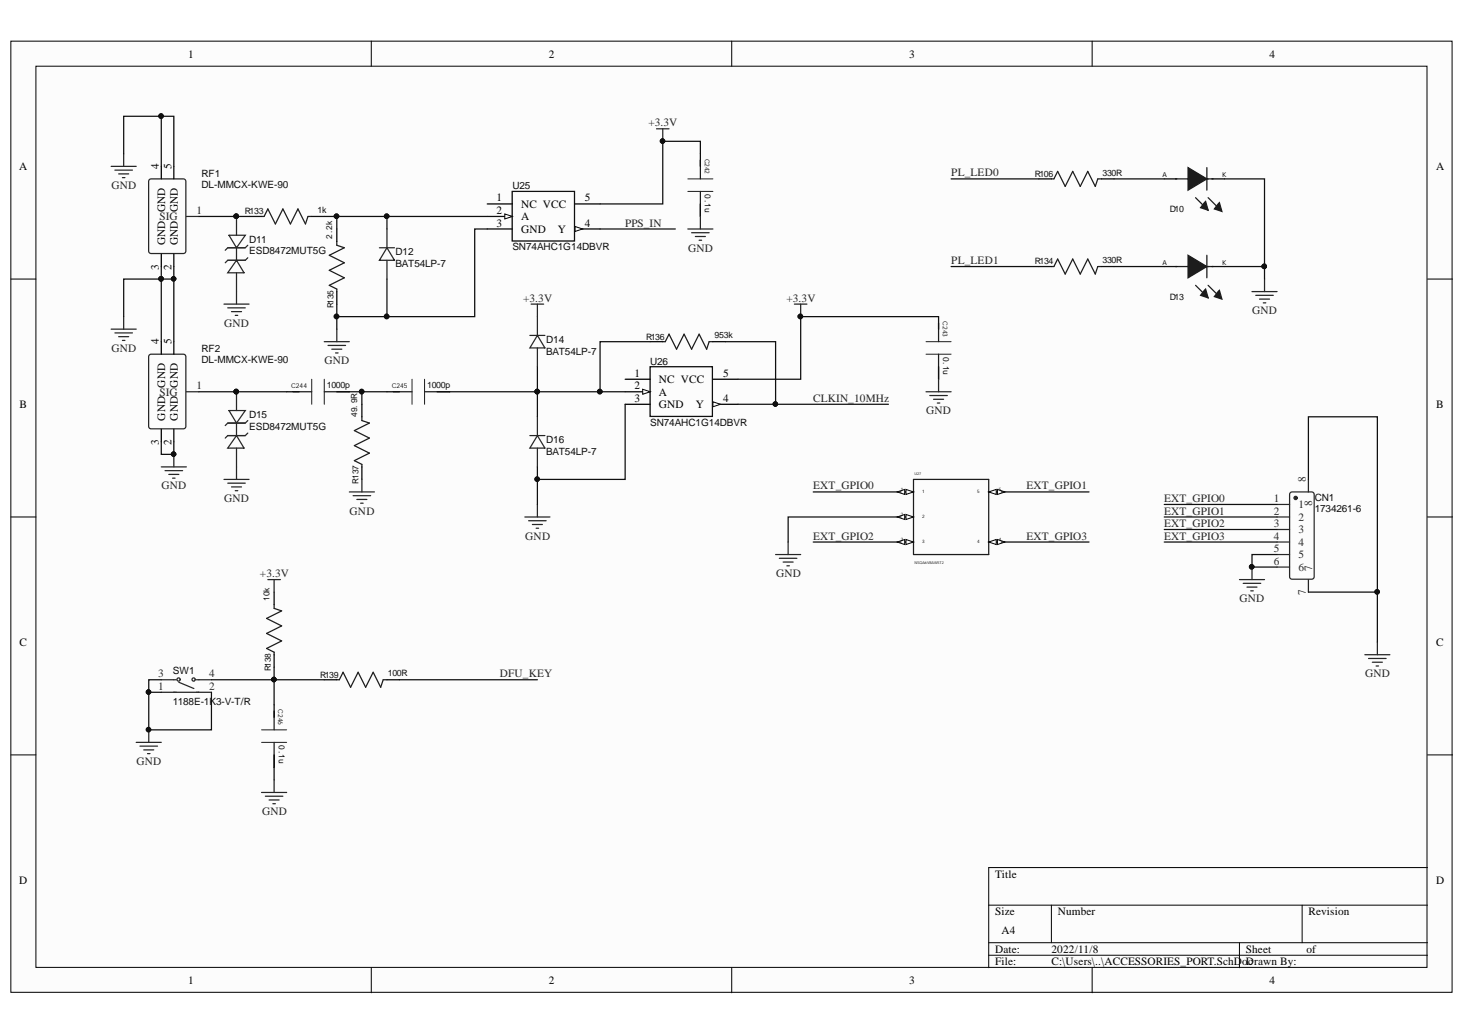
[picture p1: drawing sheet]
<svg xmlns="http://www.w3.org/2000/svg" width="297mm" height="210mm" viewBox="0 0 297 210" stroke-linecap="round" stroke-linejoin="round" font-family="sans-serif">
<defs><g id="words">
<g font-size="2.3">
<text x="38.2" y="11.7">1</text>
<text x="111.2" y="11.7">2</text>
<text x="184.3" y="11.7">3</text>
<text x="257.4" y="11.7">4</text>
<text x="3.9" y="34.5">A</text>
<text x="32.2" y="34.2" transform="rotate(-90 32.2 34.2)">4</text>
<text x="34.8" y="34.2" transform="rotate(-90 34.8 34.2)">5</text>
<text x="291.2" y="34.5">A</text>
<text x="100.7" y="40.8">1</text>
<text x="118.6" y="40.8">5</text>
<text x="33.5" y="43" transform="rotate(-90 33.5 43)">GND</text>
<text x="36" y="43" transform="rotate(-90 36 43)">GND</text>
<text x="100.7" y="43.4">2</text>
<text x="100.7" y="46">3</text>
<text x="105.7" y="42.1">NC VCC</text>
<text x="105.7" y="44.7">A</text>
<text x="105.7" y="47.2">GND</text>
<text x="113.1" y="47.2">Y</text>
<text x="118.6" y="46">4</text>
<text x="33.5" y="49.7" transform="rotate(-90 33.5 49.7)">GND</text>
<text x="36" y="49.7" transform="rotate(-90 36 49.7)">GND</text>
<text x="32.2" y="54.7" transform="rotate(-90 32.2 54.7)">3</text>
<text x="34.8" y="54.7" transform="rotate(-90 34.8 54.7)">2</text>
<text x="32.2" y="69.8" transform="rotate(-90 32.2 69.8)">4</text>
<text x="34.8" y="69.8" transform="rotate(-90 34.8 69.8)">5</text>
<text x="128.7" y="76.4">1</text>
<text x="133.6" y="77.7">NC VCC</text>
<text x="146.6" y="76.4">5</text>
<text x="4" y="82.8">B</text>
<text x="33.5" y="78.6" transform="rotate(-90 33.5 78.6)">GND</text>
<text x="36" y="78.6" transform="rotate(-90 36 78.6)">GND</text>
<text x="128.7" y="78.9">2</text>
<text x="128.7" y="81.5">3</text>
<text x="133.6" y="80.2">A</text>
<text x="133.6" y="82.8">GND</text>
<text x="141.1" y="82.8">Y</text>
<text x="146.6" y="81.5">4</text>
<text x="291.2" y="82.8">B</text>
<text x="33.5" y="85.3" transform="rotate(-90 33.5 85.3)">GND</text>
<text x="36" y="85.3" transform="rotate(-90 36 85.3)">GND</text>
<text x="32.2" y="90.3" transform="rotate(-90 32.2 90.3)">3</text>
<text x="34.8" y="90.3" transform="rotate(-90 34.8 90.3)">2</text>
<text x="4" y="131">C</text>
<text x="291.2" y="131">C</text>
<text x="3.9" y="179.3">D</text>
<text x="201.8" y="178">Title</text>
<text x="291.2" y="179.3">D</text>
<text x="201.8" y="185.6">Size</text>
<text x="214.5" y="185.6">Number</text>
<text x="265.3" y="185.6">Revision</text>
<text x="203" y="189.4">A4</text>
<text x="201.8" y="193.2">Date:</text>
<text x="201.8" y="195.8">File:</text>
<text x="213.2" y="193.2">2022/11/8</text>
<text x="213.2" y="195.8">C:\Users\..\ACCESSORIES_PORT.SchD</text>
<text x="251.9" y="195.8">oDrawn By:</text>
<text x="252.6" y="193.2">Sheet</text>
<text x="253.1" y="195.8">c</text>
<text x="264.9" y="193.2">of</text>
<text x="38.2" y="199.6">1</text>
<text x="111.2" y="199.6">2</text>
<text x="184.3" y="199.6">3</text>
<text x="257.4" y="199.6">4</text>
</g>
<g font-size="2.3" fill="#262626">
<text x="131.5" y="25.6">+3.3V</text>
<text x="192.9" y="35.8">PL_LED0</text>
<text x="22.6" y="38.3">GND</text>
<text x="126.7" y="46">PPS_IN</text>
<text x="139.5" y="51.1">GND</text>
<text x="192.9" y="53.6">PL_LED1</text>
<text x="106.1" y="61.2">+3.3V</text>
<text x="159.5" y="61.2">+3.3V</text>
<text x="253.9" y="63.7">GND</text>
<text x="22.6" y="71.3">GND</text>
<text x="45.4" y="66.3">GND</text>
<text x="65.8" y="73.9">GND</text>
<text x="164.9" y="81.5">CLKIN_10MHz</text>
<text x="187.8" y="84">GND</text>
<text x="32.7" y="99.2">GND</text>
<text x="45.4" y="101.8">GND</text>
<text x="164.9" y="99.2">EXT_GPIO0</text>
<text x="208.1" y="99.2">EXT_GPIO1</text>
<text x="236" y="101.8">EXT_GPIO0</text>
<text x="70.9" y="104.4">GND</text>
<text x="236" y="104.4">EXT_GPIO1</text>
<text x="236" y="106.9">EXT_GPIO2</text>
<text x="106.5" y="109.5">GND</text>
<text x="164.9" y="109.5">EXT_GPIO2</text>
<text x="208.1" y="109.5">EXT_GPIO3</text>
<text x="236" y="109.5">EXT_GPIO3</text>
<text x="52.7" y="117.1">+3.3V</text>
<text x="157.4" y="117.1">GND</text>
<text x="251.3" y="122.1">GND</text>
<text x="101.3" y="137.4">DFU_KEY</text>
<text x="276.8" y="137.4">GND</text>
<text x="27.7" y="155.1">GND</text>
<text x="53.1" y="165.3">GND</text>
</g>
<g font-size="2.3" fill="#292929">
<text x="32.3" y="44.7">SIG</text>
<text x="39.8" y="43.4">1</text>
<text x="32.3" y="80.2">SIG</text>
<text x="39.8" y="78.9">1</text>
<text x="258.3" y="101.8">1</text>
<text x="264.8" y="97.7" transform="rotate(-90 264.8 97.7)">8</text>
<text x="258.3" y="104.4">2</text>
<text x="258.3" y="106.9">3</text>
<text x="263.3" y="103">1</text>
<text x="263.3" y="105.7">2</text>
<text x="266.1" y="102.7" transform="rotate(-90 266.1 102.7)">8</text>
<text x="258.3" y="109.5">4</text>
<text x="258.3" y="112">5</text>
<text x="263.3" y="108.2">3</text>
<text x="263.3" y="110.7">4</text>
<text x="263.3" y="113.3">5</text>
<text x="258.3" y="114.5">6</text>
<text x="263.3" y="115.8">6</text>
<text x="266.1" y="115.8" transform="rotate(-90 266.1 115.8)">7</text>
<text x="264.8" y="120.7" transform="rotate(-90 264.8 120.7)">7</text>
<text x="32.1" y="137.4">3</text>
<text x="42.4" y="137.4">4</text>
<text x="32.1" y="139.9">1</text>
<text x="42.4" y="139.9">2</text>
</g>
<g font-size="2" fill="#0e0e0e">
<text x="40.9" y="35.8">RF1</text>
<text x="40.9" y="38.1">DL-MMCX-KWE-90</text>
<text x="103.9" y="38.4">U25</text>
<text x="50.5" y="49.3">D11</text>
<text x="50.5" y="51.6">ESD8472MUT5G</text>
<text x="80.2" y="51.8">D12</text>
<text x="103.9" y="50.8">SN74AHC1G14DBVR</text>
<text x="80.2" y="54.1">BAT54LP-7</text>
<text x="40.9" y="71.4">RF2</text>
<text x="110.7" y="69.6">D14</text>
<text x="110.7" y="71.9">BAT54LP-7</text>
<text x="40.9" y="73.7">DL-MMCX-KWE-90</text>
<text x="131.8" y="74">U26</text>
<text x="50.5" y="84.9">D15</text>
<text x="50.5" y="87.1">ESD8472MUT5G</text>
<text x="110.7" y="89.9">D16</text>
<text x="131.8" y="86.4">SN74AHC1G14DBVR</text>
<text x="110.7" y="92.2">BAT54LP-7</text>
<text x="266.6" y="101.6">CN1</text>
<text x="266.6" y="103.9">1734261-6</text>
<text x="35" y="136.7">SW1</text>
<text x="35" y="143">1188E-1K3-V-T/R</text>
</g>
<g font-size="1.8" fill="#0e0e0e">
<text x="209.8" y="35.9">R106</text>
<text x="223.5" y="35.6">330R</text>
<text x="49.7" y="43.5">R133</text>
<text x="64.4" y="43.2">1k</text>
<text x="237.2" y="43">D10</text>
<text x="209.8" y="53.6">R134</text>
<text x="223.5" y="53.4">330R</text>
<text x="237.2" y="60.7">D13</text>
<text x="131" y="68.9">R136</text>
<text x="144.9" y="68.6">953k</text>
<text x="66.3" y="78.8">1000p</text>
<text x="86.6" y="78.8">1000p</text>
<text x="64.9" y="137.4">R139</text>
<text x="78.6" y="137.2">100R</text>
</g>
<g font-size="1.7" fill="#0e0e0e">
<text x="142.9" y="39.3" transform="rotate(90 142.9 39.3)">0.1u</text>
<text x="67.4" y="48.4" transform="rotate(-90 67.4 48.4)">2.2k</text>
<text x="67.6" y="62.5" transform="rotate(-90 67.6 62.5)">R135</text>
<text x="191.2" y="72.3" transform="rotate(90 191.2 72.3)">0.1u</text>
<text x="72.5" y="84.6" transform="rotate(-90 72.5 84.6)">49. 9R</text>
<text x="72.7" y="98.1" transform="rotate(-90 72.7 98.1)">R137</text>
<text x="54.7" y="121.9" transform="rotate(-90 54.7 121.9)">10k</text>
<text x="54.9" y="136.2" transform="rotate(-90 54.9 136.2)">R138</text>
<text x="56.5" y="151.1" transform="rotate(90 56.5 151.1)">0.1u</text>
</g>
<g font-size="1.4" fill="#0e0e0e">
<text x="142.9" y="32.2" transform="rotate(90 142.9 32.2)">C242</text>
<text x="191.2" y="65.2" transform="rotate(90 191.2 65.2)">C243</text>
<text x="59" y="78.6">C244</text>
<text x="79.4" y="78.6">C245</text>
<text x="56.4" y="143.9" transform="rotate(90 56.4 143.9)">C246</text>
</g>
<g font-size="1.4">
<text x="235.7" y="35.9">A</text>
<text x="247.8" y="35.9">K</text>
<text x="235.7" y="53.7">A</text>
<text x="247.8" y="53.7">K</text>
</g>
<g font-size=".9">
<text x="182.6" y="99.5">1</text>
<text x="187" y="100">1</text>
<text x="198.1" y="100">5</text>
<text x="202.5" y="99.5">5</text>
<text x="182.6" y="104.6">2</text>
<text x="187" y="105.1">2</text>
<text x="182.6" y="109.6">3</text>
<text x="187" y="110.1">3</text>
<text x="198.1" y="110.1">4</text>
<text x="202.5" y="109.6">4</text>
</g>
<g font-size=".8" fill="#0e0e0e">
<text x="185.4" y="96.3">U27</text>
<text x="185.4" y="114.3">NSQA6V8AW5T2</text>
</g>
</g></defs>
<g fill="#fcfcfc" stroke="#000" stroke-width=".2">
<path d="M2.2 8.3h292.2v192.9h-292.2z"/>
<path d="M7.3 13.4h282v182.8h-282z"/>
</g>
<g fill="none" stroke="#000" stroke-width=".2">
<path d="M75.3 8.3v5.1M148.4 8.3v5.1M221.4 8.3v5.1M2.2 56.6h5.1M289.4 56.6h5.1M2.2 104.8h5.1M289.4 104.8h5.1M2.2 153.1h5.1M289.4 153.1h5.1M289.4 176h-88.9v20.3M75.3 196.3v5M148.4 196.3v5"/>
<path d="M200.5 183.6h88.9M200.5 191.2h88.9M200.5 193.7h88.9M213.2 183.6v7.6M221.4 196.3v5M251.3 191.2v5.1M264 183.6v7.6"/>
</g>
<g fill="none" stroke="#262626" stroke-width=".25">
<path d="M22.5 33.7h5.1M23.3 34.5h3.6M24.1 35.3h2M24.8 36h.5M25.1 31.2v2.5M22.5 66.8h5.1M23.3 67.5h3.6M24.1 68.3h2M24.8 69h.5M25.1 64.2v2.6M65.7 69.3h5.1M66.5 70.1h3.6"/>
<path d="M67.3 70.8h2M68 71.6h.5M68.3 66.8v2.5M32.7 94.7h5.1M33.5 95.5h3.5M34.2 96.2h2.1M35 97h.5M35.2 92.1v2.6"/>
</g>
<circle cx="35.2" cy="92.1" r=".46" fill="#0e0e0e" stroke="#0e0e0e" stroke-width=".2"/>
<path d="M76.9 50.2h3.1M78.5 50.2l1.5 2.6h-3.1zM78.5 46.4v3.8M78.5 52.8v3.8" fill="none" stroke="#292929" stroke-width=".25"/>
<path d="M53 43.9h.5l.8-1.5 1.5 3 1.6-3 1.5 3 1.5-3 1.5 3 .5-1.5h.8M68.3 49v.7l1.5 .5-3 1.6 3 1.5-3 1.5 3 1.5-3 1.6 1.5 .7v.5" fill="none" stroke="#1c1c1c" stroke-width=".25"/>
<path d="M50.5 43.9h2.5M63.2 43.9h2.5M68.3 46.4v2.6M68.3 59.1v2.6M98.8 43.9h5.1M98.8 41.4h5.1" fill="none" stroke="#000" stroke-width=".25"/>
<path d="M102.4 43.4l1.5 .5-1.5 .5z" fill="#fcfcfc"/>
<path d="M102.4 43.4l1.5 .5-1.5 .5z" fill="none" stroke="#000" stroke-width=".2"/>
<path d="M98.8 46.4h5.1M116.6 46.4h5.1" fill="none" stroke="#000" stroke-width=".25"/>
<path d="M116.6 45.9l1.5 .5-1.5 .5z" fill="#fcfcfc"/>
<path d="M116.6 45.9l1.5 .5-1.5 .5z" fill="none" stroke="#000" stroke-width=".2"/>
<g fill="none" stroke="#000" stroke-width=".25">
<path d="M103.9 38.8h12.6v10.1h-12.6zM142 31.2v2.5M116.6 41.4h5.1M142 41.4v2.5M58.1 79.5h2.6M68.3 79.5h2.5M78.5 79.5h2.5M88.6 79.5h2.6M126.8 79.5h5M126.8 76.9h5M190.3 64.2v2.6M190.3 74.4v2.5"/>
<path d="M73.4 82v2.5M73.4 94.7v2.5"/>
</g>
<g fill="none" stroke="#262626" stroke-width=".25">
<path d="M133.1 26.1h2.6M134.4 26.1v2.6M48 59.1v2.6M139.5 46.4h5M140.2 47.2h3.6M141 48h2M141.8 48.7h.5M142 43.9v2.5M45.4 61.7h5.1M46.2 62.4h3.5M46.9 63.2h2.1M47.7 64h.5"/>
<path d="M107.7 61.7h2.5M109 61.7v2.5M161.1 61.7h2.5M162.3 61.7v2.5M187.8 79.5h5M190.3 76.9v2.6M45.4 97.2h5.1M46.2 98h3.5M46.9 98.8h2.1M47.7 99.5h.5M48 94.7v2.5M70.8 99.8h5.1"/>
<path d="M73.4 97.2v2.6M188.5 80.2h3.6M189.3 81h2M190 81.7h.6M71.6 100.5h3.6M72.4 101.3h2M73.1 102.1h.5M106.4 104.8h5.1M107.2 105.6h3.5M107.9 106.4h2.1M108.7 107.1h.5M109 102.3v2.5"/>
</g>
<g fill="#0e0e0e" stroke="#0e0e0e" stroke-width=".2">
<circle cx="134.3" cy="28.6" r=".46"/>
<circle cx="47.9" cy="43.8" r=".46"/>
<circle cx="47.9" cy="79.4" r=".47"/>
<circle cx="162.3" cy="64.2" r=".47"/>
</g>
<path d="M142 32.5v3.8M142 38.8v5.1M59.4 79.5h3.8M65.7 79.5h5.1M79.7 79.5h3.8M86.1 79.5h5.1M190.3 65.5v3.8M190.3 71.8v5.1M73.4 84.5v.8l1.5 .5-3.1 1.5 3.1 1.5-3.1 1.6 3.1 1.5-3.1 1.5 1.6 .8v.5" fill="none" stroke="#1c1c1c" stroke-width=".25"/>
<path d="M139.5 36.3h5M139.5 38.8h5M63.2 76.9v5.1M65.7 76.9v5.1M83.5 76.9v5.1M86.1 76.9v5.1M187.8 69.3h5M187.8 71.8h5" fill="none" stroke="#1c1c1c" stroke-width=".2"/>
<g fill="none" stroke="#292929" stroke-width=".25">
<path d="M46.2 50.2h3.5M46.2 52.8h3.5M46.4 47.7h3.3l-1.7 2.5zM48 52.8l1.5 2.5h-3.3zM48 43.9v3.8M48 50.2v2.6M48 55.3v3.8M50.2 49.7l-.5 .5h-3.5l-.5 .6M50.2 52.3l-.5 .5h-3.5l-.5 .5M48 79.5v3.8M107.4 68h3.1M109 68l1.5 2.6h-3.1z"/>
<path d="M109 64.2v3.8M109 70.6v3.8M46.2 85.8h3.5M46.2 88.3h3.5M46.4 83.3h3.3l-1.7 2.5zM48 88.3l1.5 2.6h-3.3zM48 85.8v2.5M48 90.9v3.8M50.2 85.3l-.5 .5h-3.5l-.5 .5M50.2 87.8l-.5 .5h-3.5l-.5 .5M107.4 88.3h3.1M109 88.3l1.5 2.6h-3.1z"/>
<path d="M109 84.5v3.8M109 90.9v3.8"/>
</g>
<path d="M130.3 78.9l1.5 .6-1.5 .5z" fill="#fcfcfc"/>
<path d="M130.3 78.9l1.5 .6-1.5 .5z" fill="none" stroke="#000" stroke-width=".2"/>
<path d="M126.8 82h5M144.5 82h5.1" fill="none" stroke="#000" stroke-width=".25"/>
<path d="M144.5 81.5l1.6 .5-1.6 .5z" fill="#fcfcfc"/>
<path d="M144.5 81.5l1.6 .5-1.6 .5z" fill="none" stroke="#000" stroke-width=".2"/>
<path d="M131.8 74.4h12.6v10.1h-12.6zM144.5 76.9h5.1M55.6 120.1v2.5M55.6 132.8v2.5M65.7 137.9h2.6M78.5 137.9h2.5M55.6 142.9v2.6M55.6 153.1v2.5" fill="none" stroke="#000" stroke-width=".25"/>
<g fill="none" stroke="#292929" stroke-width=".25">
<path d="M32.7 137.9h3.1M36.3 138.4l3 1.2M39.8 137.9h3.1M32.7 140.4h10.2"/>
<circle cx="36.2" cy="137.8" r=".33"/>
<circle cx="39.3" cy="137.8" r=".33"/>
</g>
<path d="M54.3 117.5h2.6M55.6 117.5v2.6M27.6 150.6h5.1M28.4 151.3h3.5M29.1 152.1h2.1M29.9 152.8h.5M30.2 148v2.6M55.6 158.2v2.5M53 160.7h5.1M53.8 161.5h3.6M54.6 162.2h2M55.3 163h.5" fill="none" stroke="#262626" stroke-width=".25"/>
<circle cx="30.1" cy="148" r=".46" fill="#0e0e0e" stroke="#0e0e0e" stroke-width=".2"/>
<path d="M238.3 36.3h7.7M244.7 34v4.6M55.6 122.6v.8l1.5 .5-3 1.5 3 1.5-3 1.6 3 1.5-3 1.5 1.5 .8v.5M68.3 137.9h.5l.8-1.6 1.5 3.1 1.5-3.1 1.5 3.1 1.6-3.1 1.5 3.1 .5-1.5h.8M55.6 144.2v3.8M55.6 150.6v5" fill="none" stroke="#1c1c1c" stroke-width=".25"/>
<path d="M53 148h5.1M53 150.6h5.1" fill="none" stroke="#1c1c1c" stroke-width=".2"/>
<path d="M240.9 34l3.8 2.3h-3.8z" fill="#1c1c1c"/>
<path d="M240.9 34l3.8 2.3h-3.8z" fill="none" stroke="#1c1c1c" stroke-width=".25"/>
<path d="M240.9 36.3h3.8l-3.8 2.3z" fill="#1c1c1c"/>
<path d="M240.9 36.3h3.8l-3.8 2.3zM242.4 40.1l2.6 2.5" fill="none" stroke="#1c1c1c" stroke-width=".25"/>
<path d="M244.2 41.1l.2-.2 .6 1.7-1.6-.5z" fill-rule="evenodd" fill="#1c1c1c"/>
<path d="M244.2 41.1l.2-.2 .6 1.7-1.6-.5zM245 40.1l2.5 2.5" fill="none" stroke="#1c1c1c" stroke-width=".25"/>
<path d="M247 41.4l.2-.3 .5 1.8-1.5-.5z" fill-rule="evenodd" fill="#1c1c1c"/>
<path d="M238.3 54.1h7.7M244.7 51.8v4.5M247 41.4l.2-.3 .5 1.8-1.5-.5z" fill="none" stroke="#1c1c1c" stroke-width=".25"/>
<path d="M236.1 36.3h2.5M245.7 36.3h2.6" fill="none" stroke="#000" stroke-width=".25"/>
<path d="M240.9 51.8l3.8 2.3h-3.8z" fill="#1c1c1c"/>
<path d="M240.9 51.8l3.8 2.3h-3.8z" fill="none" stroke="#1c1c1c" stroke-width=".25"/>
<path d="M240.9 54.1h3.8l-3.8 2.2z" fill="#1c1c1c"/>
<path d="M240.9 54.1h3.8l-3.8 2.2zM242.4 57.9l2.6 2.5" fill="none" stroke="#1c1c1c" stroke-width=".25"/>
<path d="M244.2 58.9l.2-.3 .6 1.8-1.6-.5z" fill-rule="evenodd" fill="#1c1c1c"/>
<path d="M244.2 58.9l.2-.3 .6 1.8-1.6-.5zM245 57.9l2.5 2.5" fill="none" stroke="#1c1c1c" stroke-width=".25"/>
<path d="M247 59.1l.2-.2 .5 1.8-1.5-.5z" fill-rule="evenodd" fill="#1c1c1c"/>
<path d="M213.2 36.3h.5l.8-1.5 1.5 3 1.5-3 1.5 3 1.6-3 1.5 3 .5-1.5h.7M213.2 54.1h.5l.8-1.6 1.5 3.1 1.5-3.1 1.5 3.1 1.6-3.1 1.5 3.1 .5-1.5h.7M247 59.1l.2-.2 .5 1.8-1.5-.5zM185.2 97.2h15.3v15.3h-15.3z" fill="none" stroke="#1c1c1c" stroke-width=".25"/>
<g fill="none" stroke="#000" stroke-width=".25">
<path d="M32.7 33.7v2.6M35.2 33.7v2.6M210.6 36.3h2.6M223.3 36.3h2.6M32.7 51.5v2.6M35.2 51.5v2.6M210.6 54.1h2.6M223.3 54.1h2.6M236.1 54.1h2.5M245.7 54.1h2.6M32.7 69.3v2.5M35.2 69.3v2.5"/>
<path d="M32.7 87.1v2.5M35.2 87.1v2.5M182.7 99.8h2.5"/>
</g>
<path d="M253.9 59.1h5M254.6 59.9h3.6M256.4 56.6v2.5M255.4 60.7h2M256.1 61.4h.5M276.7 132.8h5.1M277.5 133.5h3.5M278.3 134.3h2M279 135.1h.5M279.3 130.2v2.6" fill="none" stroke="#262626" stroke-width=".25"/>
<g fill="none" stroke="#292929" stroke-width=".25">
<path d="M30.2 36.5l.4-.2h6.6l.4 .2 .1 14.4-.3 .4-6.8 .1-.4-.2zM37.8 43.9h2.5M30.2 72.1l.4-.3h6.6l.4 .3 .1 14.4-.3 .4-6.8 .1-.4-.3zM37.8 79.5h2.5M265.3 97.2v2.6M258.9 102.3h2.6M258.9 104.8h2.6M258.9 107.4h2.6M258.9 109.9h2.6M258.9 112.5h2.6M258.9 115h2.6M261.5 100l.5-.2h3.9l.5 .2 .1 .3v16.7l-.1 .2-.5 .3h-3.9l-.5-.3v-.2z"/>
<path d="M265.3 117.5v2.6"/>
</g>
<circle cx="262.7" cy="101" r=".33" fill="#292929" stroke="#292929" stroke-width=".25"/>
<path d="M183.7 99.3l1.5 .5-1.5 .5z" fill="#fcfcfc"/>
<path d="M183.7 99.3l1.5 .5-1.5 .5z" fill="none" stroke="#000" stroke-width=".2"/>
<path d="M181.9 99.8l1.5-.5v1z" fill="#fcfcfc"/>
<path d="M181.9 99.8l1.5-.5v1z" fill="none" stroke="#000" stroke-width=".2"/>
<path d="M182.7 104.8h2.5" fill="none" stroke="#000" stroke-width=".25"/>
<path d="M183.7 104.3l1.5 .5-1.5 .6z" fill="#fcfcfc"/>
<path d="M183.7 104.3l1.5 .5-1.5 .6z" fill="none" stroke="#000" stroke-width=".2"/>
<path d="M181.9 104.8l1.5-.5v1.1z" fill="#fcfcfc"/>
<path d="M181.9 104.8l1.5-.5v1.1z" fill="none" stroke="#000" stroke-width=".2"/>
<path d="M182.7 109.9h2.5" fill="none" stroke="#000" stroke-width=".25"/>
<path d="M183.7 109.4l1.5 .5-1.5 .5z" fill="#fcfcfc"/>
<path d="M183.7 109.4l1.5 .5-1.5 .5z" fill="none" stroke="#000" stroke-width=".2"/>
<path d="M181.9 109.9l1.5-.5v1z" fill="#fcfcfc"/>
<path d="M181.9 109.9l1.5-.5v1z" fill="none" stroke="#000" stroke-width=".2"/>
<path d="M200.5 109.9h2.5" fill="none" stroke="#000" stroke-width=".25"/>
<path d="M200.5 109.9l1.5-.5v1z" fill="#fcfcfc"/>
<path d="M200.5 109.9l1.5-.5v1z" fill="none" stroke="#000" stroke-width=".2"/>
<path d="M202.2 109.4l1.6 .5-1.6 .5z" fill="#fcfcfc"/>
<path d="M202.2 109.4l1.6 .5-1.6 .5z" fill="none" stroke="#000" stroke-width=".2"/>
<path d="M200.5 99.8h2.5" fill="none" stroke="#000" stroke-width=".25"/>
<path d="M200.5 99.8l1.5-.5v1z" fill="#fcfcfc"/>
<path d="M200.5 99.8l1.5-.5v1z" fill="none" stroke="#000" stroke-width=".2"/>
<path d="M202.2 99.3l1.6 .5-1.6 .5z" fill="#fcfcfc"/>
<path d="M202.2 99.3l1.6 .5-1.6 .5z" fill="none" stroke="#000" stroke-width=".2"/>
<path d="M157.3 112.5h5M158 113.2h3.6M158.8 114h2M159.5 114.8h.6M159.8 109.9v2.6M251.3 117.5h5.1M252.1 118.3h3.5M252.8 119.1h2.1M253.6 119.8h.5M253.9 115v2.5" fill="none" stroke="#262626" stroke-width=".25"/>
<g fill="#0e0e0e" stroke="#0e0e0e" stroke-width=".2">
<circle cx="253.8" cy="115" r=".46"/>
<circle cx="32.7" cy="56.5" r=".46"/>
<circle cx="35.2" cy="56.5" r=".46"/>
<circle cx="68.2" cy="43.8" r=".46"/>
<circle cx="78.4" cy="64.2" r=".47"/>
<circle cx="68.2" cy="64.2" r=".47"/>
<circle cx="78.4" cy="43.8" r=".46"/>
<circle cx="134.3" cy="28.6" r=".46"/>
<circle cx="73.3" cy="79.4" r=".46"/>
<circle cx="162.3" cy="64.2" r=".47"/>
<circle cx="30.1" cy="140.3" r=".46"/>
<circle cx="30.1" cy="148" r=".46"/>
<circle cx="55.5" cy="137.8" r=".46"/>
<circle cx="256.3" cy="54" r=".47"/>
<circle cx="32.6" cy="23.5" r=".46"/>
<circle cx="47.9" cy="43.8" r=".46"/>
<circle cx="47.9" cy="79.4" r=".47"/>
<circle cx="35.2" cy="92.1" r=".46"/>
<circle cx="279.2" cy="120" r=".46"/>
<circle cx="157.2" cy="81.9" r=".46"/>
<circle cx="121.6" cy="79.4" r=".47"/>
<circle cx="108.9" cy="97.2" r=".46"/>
<circle cx="108.9" cy="79.4" r=".46"/>
</g>
<path d="M134.4 69.3h.5l.8-1.5 1.5 3 1.5-3 1.5 3 1.6-3 1.5 3 .5-1.5h.7" fill="none" stroke="#1c1c1c" stroke-width=".25"/>
<path d="M131.8 69.3h2.6M144.5 69.3h2.6" fill="none" stroke="#000" stroke-width=".25"/>
<g fill="none" stroke="#0e0e0e" stroke-width=".25">
<path d="M25.1 31.2v-7.6h10.1v10.1M32.7 23.6v10.1M142 31.2v-2.5h-7.6v12.7h-12.7M192.8 36.3h17.8M225.9 36.3h10.2M248.3 36.3h8.1v20.3M32.7 54.1v15.2M35.2 56.6h-10.1v7.6M35.2 54.1v15.2M40.3 43.9h10.2M65.7 43.9h2.6v2.5M68.3 43.9h10.2v2.5"/>
<path d="M78.5 56.6v7.6h-10.2M78.5 43.9h20.3M98.8 46.4h-2.5v17.8h-17.8M121.7 46.4h15.2M192.8 54.1h17.8M225.9 54.1h10.2M248.3 54.1h8.1M40.3 79.5h17.8M68.3 61.7v5.1M70.8 79.5h7.7M73.4 79.5v2.5M109 74.4v5.1h-17.8"/>
<path d="M126.8 79.5h-17.8v5M131.8 69.3h-10.1v10.2M147.1 69.3h10.2v12.7M190.3 64.2h-28v12.7h-12.7M32.7 89.6v2.5h2.5v-2.5M109 94.7v2.5M126.8 82v15.2h-17.8v5.1M149.6 82h30.5M164.9 99.8h17.8M203 99.8h17.8M265.3 97.2v-12.7h14v45.7M164.9 109.9h17.8"/>
<path d="M182.7 104.8h-22.9v5.1M203 109.9h17.8M236.1 102.3h22.8M236.1 104.8h22.8M236.1 107.4h22.8M236.1 109.9h22.8M258.9 112.5h-5v2.5h5M32.7 137.9h-2.5v2.5M42.9 137.9h22.8M55.6 135.3v7.6M81 137.9h28M265.3 120.1h14"/>
<path d="M32.7 140.4h-2.5v7.6h12.7v-7.6M55.6 155.6v2.6"/>
</g>
<use href="#words"/>
</svg>
